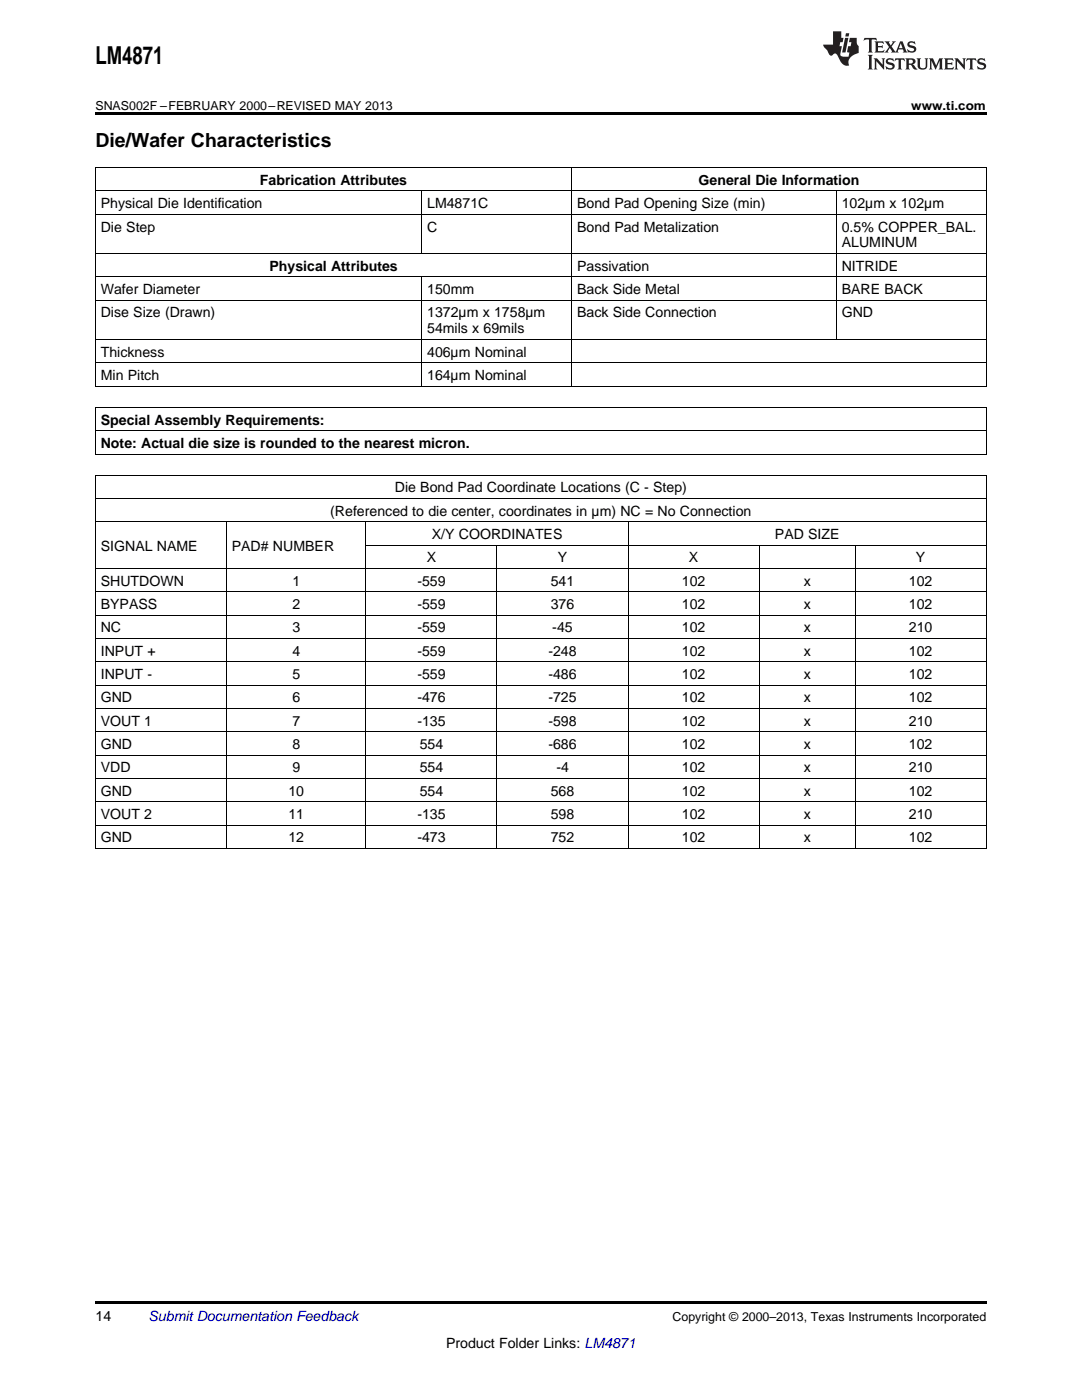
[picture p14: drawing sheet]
<svg xmlns="http://www.w3.org/2000/svg" width="216mm" height="279mm" viewBox="0 0 216 279" stroke-linecap="round" stroke-linejoin="round" font-family="sans-serif">
<defs><g id="words">
<text font-size="4.9" x="19" y="12.8">LM4871</text>
<text font-size="3.9" x="19" y="29.3">Die/Wafer Characteristics</text>
<g font-size="2.8">
<text x="20.1" y="41.6">Physical Die Identification</text>
<text x="51.9" y="36.9">Fabrication Attributes</text>
<text x="85.2" y="41.6">LM4871C</text>
<text x="115.1" y="41.6">Bond Pad Opening Size (min)</text>
<text x="139.4" y="36.9">General Die Information</text>
<text x="168" y="41.6">102µm x 102µm</text>
<text x="20.1" y="46.2">Die Step</text>
<text x="85.2" y="46.2">C</text>
<text x="115.1" y="46.2">Bond Pad Metalization</text>
<text x="168" y="46.2">0.5% COPPER_BAL.</text>
<text x="168" y="49.4">ALUMINUM</text>
<text x="20.1" y="58.7">Wafer Diameter</text>
<text x="53.8" y="54">Physical Attributes</text>
<text x="85.2" y="58.7">150mm</text>
<text x="115.1" y="54">Passivation</text>
<text x="115.1" y="58.7">Back Side Metal</text>
<text x="168" y="54">NITRIDE</text>
<text x="168" y="58.7">BARE BACK</text>
<text x="20.1" y="63.4">Dise Size (Drawn)</text>
<text x="85.2" y="63.4">1372µm x 1758µm</text>
<text x="115.1" y="63.4">Back Side Connection</text>
<text x="168" y="63.4">GND</text>
<text x="20.1" y="71.2">Thickness</text>
<text x="85.2" y="66.5">54mils x 69mils</text>
<text x="85.2" y="71.2">406µm Nominal</text>
<text x="20.1" y="75.8">Min Pitch</text>
<text x="85.2" y="75.8">164µm Nominal</text>
<text x="20.1" y="84.7">Special Assembly Requirements:</text>
<text x="20.1" y="89.4">Note: Actual die size is rounded to the nearest micron.</text>
<text x="78.8" y="98.3">Die Bond Pad Coordinate Locations (C - Step)</text>
<text x="65.9" y="102.9">(Referenced to die center, coordinates in µm) NC = No Connection</text>
<text x="86.1" y="107.6">X/Y COORDINATES</text>
<text x="154.6" y="107.6">PAD SIZE</text>
<text x="20.1" y="109.9">SIGNAL NAME</text>
<text x="46.2" y="109.9">PAD# NUMBER</text>
<text x="85.2" y="112.3">X</text>
<text x="111.3" y="112.3">Y</text>
<text x="137.5" y="112.3">X</text>
<text x="182.8" y="112.3">Y</text>
<text x="20.1" y="116.9">SHUTDOWN</text>
<text x="58.3" y="116.9">1</text>
<text x="83.3" y="116.9">-559</text>
<text x="109.9" y="116.9">541</text>
<text x="136.1" y="116.9">102</text>
<text x="160.4" y="116.9">x</text>
<text x="181.4" y="116.9">102</text>
<text x="20.1" y="121.6">BYPASS</text>
<text x="58.3" y="121.6">2</text>
<text x="83.3" y="121.6">-559</text>
<text x="109.9" y="121.6">376</text>
<text x="136.1" y="121.6">102</text>
<text x="160.4" y="121.6">x</text>
<text x="181.4" y="121.6">102</text>
<text x="20.1" y="126.2">NC</text>
<text x="20.1" y="130.9">INPUT +</text>
<text x="58.3" y="126.2">3</text>
<text x="58.3" y="130.9">4</text>
<text x="83.3" y="126.2">-559</text>
<text x="83.3" y="130.9">-559</text>
<text x="109.4" y="130.9">-248</text>
<text x="110.2" y="126.2">-45</text>
<text x="136.1" y="126.2">102</text>
<text x="136.1" y="130.9">102</text>
<text x="160.4" y="126.2">x</text>
<text x="160.4" y="130.9">x</text>
<text x="181.4" y="126.2">210</text>
<text x="181.4" y="130.9">102</text>
<text x="20.1" y="135.5">INPUT -</text>
<text x="58.3" y="135.5">5</text>
<text x="83.3" y="135.5">-559</text>
<text x="109.4" y="135.5">-486</text>
<text x="136.1" y="135.5">102</text>
<text x="160.4" y="135.5">x</text>
<text x="181.4" y="135.5">102</text>
<text x="20.1" y="140.2">GND</text>
<text x="58.3" y="140.2">6</text>
<text x="83.3" y="140.2">-476</text>
<text x="109.4" y="140.2">-725</text>
<text x="136.1" y="140.2">102</text>
<text x="160.4" y="140.2">x</text>
<text x="181.4" y="140.2">102</text>
<text x="20.1" y="144.9">VOUT 1</text>
<text x="20.1" y="149.5">GND</text>
<text x="58.3" y="144.9">7</text>
<text x="58.3" y="149.5">8</text>
<text x="83.3" y="144.9">-135</text>
<text x="83.7" y="149.5">554</text>
<text x="109.4" y="144.9">-598</text>
<text x="109.4" y="149.5">-686</text>
<text x="136.1" y="144.9">102</text>
<text x="136.1" y="149.5">102</text>
<text x="160.4" y="144.9">x</text>
<text x="160.4" y="149.5">x</text>
<text x="181.4" y="144.9">210</text>
<text x="181.4" y="149.5">102</text>
<text x="20.1" y="154.2">VDD</text>
<text x="58.3" y="154.2">9</text>
<text x="83.7" y="154.2">554</text>
<text x="111" y="154.2">-4</text>
<text x="136.1" y="154.2">102</text>
<text x="160.4" y="154.2">x</text>
<text x="181.4" y="154.2">210</text>
<text x="20.1" y="158.8">GND</text>
<text x="57.5" y="158.8">10</text>
<text x="83.7" y="158.8">554</text>
<text x="109.9" y="158.8">568</text>
<text x="136.1" y="158.8">102</text>
<text x="160.4" y="158.8">x</text>
<text x="181.4" y="158.8">102</text>
<text x="20.1" y="163.5">VOUT 2</text>
<text x="57.5" y="163.5">11</text>
<text x="83.3" y="163.5">-135</text>
<text x="109.9" y="163.5">598</text>
<text x="136.1" y="163.5">102</text>
<text x="160.4" y="163.5">x</text>
<text x="181.4" y="163.5">210</text>
<text x="20.1" y="168.1">GND</text>
<text x="57.5" y="168.1">12</text>
<text x="83.3" y="168.1">-473</text>
<text x="109.9" y="168.1">752</text>
<text x="136.1" y="168.1">102</text>
<text x="160.4" y="168.1">x</text>
<text x="181.4" y="168.1">102</text>
<text x="19" y="263.6">14</text>
<text x="89" y="269">Product Folder Links: LM4871</text>
</g>
<text font-size="2.8" fill="#0000c8" x="29.6" y="263.6">Submit Documentation Feedback</text>
<g font-size="2.5">
<text x="19" y="21.9">SNAS002F –FEBRUARY 2000–REVISED MAY 2013</text>
<text x="181.8" y="21.9">www.ti.com</text>
<text x="134.2" y="263.6">Copyright © 2000–2013, Texas Instruments Incorporated</text>
</g>
</g></defs>
<path d="M19 22.5h177.8v.5h-177.8zM19 259.7h177.8v.5h-177.8z" fill="#000"/>
<g fill="none" stroke="#000" stroke-width=".2">
<path d="M19 38.1h177.8M19 33.5h177.8M19.1 33.5v43.6M84.1 38.2v12.5M114 33.5v43.6M166.8 38.2v29.6M196.8 33.5v43.6M19 59.9h177.8M19 55.3h177.8M19 50.6h177.8M19 42.8h177.8M84.1 55.3v21.8"/>
<path d="M19 77.1h177.8M19 72.4h177.8M19 67.8h177.8M19 99.5h177.8M19 94.8h177.8M19 90.6h177.8M19 86h177.8M19 81.3h177.8M19.1 81.4v9.3M19.1 94.9v74.5M196.8 94.9v74.5M196.8 81.4v9.3"/>
<path d="M19 118.1h177.8M19 113.5h177.8M19 104.2h177.8M45.1 104.2v65.2M73 104.2v65.2M73.1 108.8h123.7M99.1 108.9v60.5M125.3 104.2v65.2M151.5 108.9v60.5M170.6 108.9v60.5M19 136.8h177.8M19 132.1h177.8"/>
<path d="M19 127.4h177.8M19 122.8h177.8M19 155.4h177.8M19 150.7h177.8M19 146.1h177.8M19 141.4h177.8M19 169.4h177.8M19 164.7h177.8M19 160h177.8"/>
</g>
<g fill="#231f20">
<path d="M172.5 7.6l-.1 .5 .4-.2h.6v.1v2.1l-.2 .4h.9l-.2-.4v-2.1l.1-.1h.5l.5 .2-.2-.5zM174.5 8.3l.2 .3v1.5l-.2 .4h1.8l.2-.6a1.04 1.04 0 0 1-1.3 .2v-.7h.6l.3 .2v-.6l-.3 .2h-.6v-.6l.8-.1 .4 .3-.2-.5zM176.5 8.3l.9 1.1-.9 1.1h.8l-.2-.2 .4-.7 .5 .7-.2 .2h1.5l-.2-.2 .2-.4h.9l.1 .4-.2 .2h1l-.3-.3-.7-1.9h-.5l-.9 2-.8-1 .9-1h-.8l.1 .3-.4 .5-.3-.6 .1-.2zM179.7 8.6l.4 1h-.7zM181.3 8.4a.63 .63 0 0 0-.2 .7 .63 .63 0 0 0 .6 .4l.6 .2 .1 .2a.75 .75 0 0 1-.7 .4 .75 .75 0 0 1-.6-.5l.1 .7 .1-.1a1.11 1.11 0 0 0 1.5-.6 1.13 1.13 0 0 0-1.2-.8l-.1-.4a1.04 1.04 0 0 1 1.2 .2l-.2-.5-.2 .1-.4-.2zM173.2 10.9l.2 .4v2.2l-.2 .4h1l-.3-.4v-2.2l.3-.4zM174.3 11.6l.3 .4v1.5l-.3 .4h.8l-.2-.4v-1.3l1.5 1.7v-1.9l.2-.4h-.7l.2 .4v.9l-1.1-1.3zM177 11.8a.62 .62 0 0 0-.2 .7 .62 .62 0 0 0 .6 .4l.6 .1 .1 .3a.76 .76 0 0 1-.7 .3 .76 .76 0 0 1-.7-.4l.2 .7 .1-.1a1.11 1.11 0 0 0 1.5-.6 1.13 1.13 0 0 0-1.2-.8l-.1-.4a1.04 1.04 0 0 1 1.2 .2l-.2-.6-.2 .1-.5-.1zM178.7 11.6l-.2 .6a.61 .61 0 0 1 .8-.3v1.6l-.2 .4h.9l-.2-.4v-1.6a.63 .63 0 0 1 .7 .3l-.1-.6zM180.6 11.6l.3 .4v1.5l-.3 .4h1l-.2-.2-.1-.8 .6 .2a.76 .76 0 0 0 1.2 .7l-1-1a.58 .58 0 0 0 .6-.5 .58 .58 0 0 0-.5-.6zM181.4 11.9h.1a.45 .45 0 0 1 .5 .1 .45 .45 0 0 1 .1 .5l-.8 .2zM182.9 11.6l.2 .2a2.17 2.17 0 0 0 .3 1.9 .99 .99 0 0 0 1.6-.6v-1.1l.2-.4h-.7l.2 .2a1.92 1.92 0 0 1-.2 1.8 .6 .6 0 0 1-.9-.5v-1.1l.2-.4zM185.4 11.6l.2 .4v1.5l-.2 .4h.7l-.2-.4v-1.4l.8 1.8 .8-1.8v1.4l-.2 .4h.9l-.2-.4v-1.5l.2-.4h-.8l-.6 1.5-.6-1.5zM188.4 11.6l.2 .4v1.5l-.2 .4h1.8l.1-.6a1.04 1.04 0 0 1-1.2 .1v-.6h.5l.4 .2v-.6l-.4 .2h-.5v-.7h.8l.3 .3-.1-.6zM190.5 11.6l.2 .4v1.5l-.2 .4h.7l-.2-.4v-1.3l1.5 1.7v-1.9l.2-.4h-.7l.2 .4v.9l-1.1-1.3zM192.9 11.6l-.1 .6a.61 .61 0 0 1 .7-.3l.1 1.6-.3 .4h1l-.3-.4 .1-1.6a.63 .63 0 0 1 .7 .3l-.1-.6zM195.2 11.8a.62 .62 0 0 0-.2 .7 .62 .62 0 0 0 .6 .4l.6 .1 .1 .3a.76 .76 0 0 1-.7 .3 .76 .76 0 0 1-.6-.4l.1 .7 .1-.1a1.11 1.11 0 0 0 1.6-.6 1.13 1.13 0 0 0-1.3-.8l-.1-.4a1.04 1.04 0 0 1 1.2 .2l-.1-.6-.2 .1-.5-.1z"/>
<path d="M166.2 6.3v2.6h-1.9v.4l.8 .9a.91 .91 0 0 0 1 .8 .56 .56 0 0 1 .5-.3 .56 .56 0 0 1 .5 .3l.4 .8a1.53 1.53 0 0 0 1.9 1.2 1.54 1.54 0 0 1 1-2.1l.9-.3v-1.4a1.52 1.52 0 0 1-.4-1.6h-1.3l-.2 .8h.5l-.2 .8h-.5l-.1 1v.2l.4 .1-.2 .8a1.93 1.93 0 0 1-1.6-.3l.3-1.8h-.5l.2-.8h.4l.2-.8h-.4v-1.3zM168.6 7.6l-.6 2.9h.7l.6-2.9zM168.8 6.6l-.1 .7h.6l.2-.7z"/>
</g>
<use href="#words"/>
</svg>
